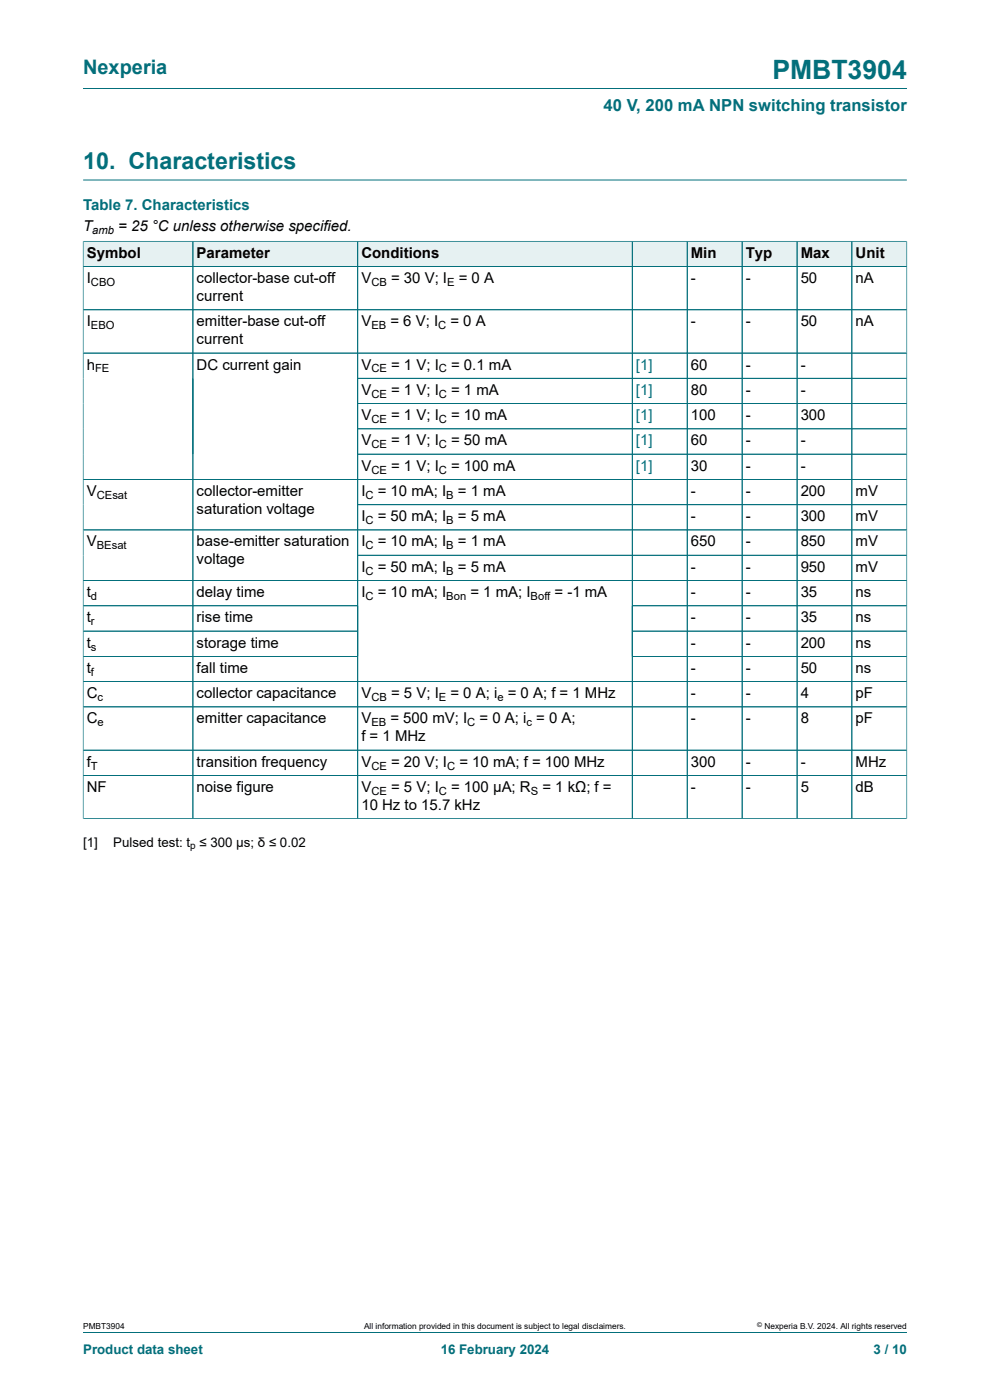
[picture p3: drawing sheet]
<svg xmlns="http://www.w3.org/2000/svg" width="210mm" height="297mm" viewBox="0 0 210 297" stroke-linecap="round" stroke-linejoin="round" font-family="sans-serif">
<defs><g id="words">
<text font-size="5.6" fill="#036f7b" x="163.8" y="16.8">PMBT3904</text>
<text font-size="4.9" fill="#036f7b" x="17.6" y="35.9">10. Characteristics</text>
<text font-size="4.2" fill="#036f7b" x="17.6" y="15.6">Nexperia</text>
<text font-size="3.5" fill="#036f7b" x="128" y="23.7">40 V, 200 mA NPN switching transistor</text>
<text font-size="3.2" fill="#036f7b" x="17.6" y="44.5">Table 7. Characteristics</text>
<g font-size="3.2">
<text x="17.6" y="49.1">T</text>
<text x="25.1" y="49.1">= 25 °C unless otherwise specified.</text>
<text x="18.4" y="54.7">Symbol</text>
<text x="41.7" y="54.7">Parameter</text>
<text x="76.7" y="54.7">Conditions</text>
<text x="146.5" y="54.7">Min</text>
<text x="158.2" y="54.7">Typ</text>
<text x="169.8" y="54.7">Max</text>
<text x="181.5" y="54.7">Unit</text>
<text x="18.4" y="60.1">I</text>
<text x="41.7" y="60.1">collector-base cut-off</text>
<text x="41.7" y="63.9">current</text>
<text x="76.7" y="60.1">V</text>
<text x="83" y="60.1">= 30 V; I</text>
<text x="97.3" y="60.1">= 0 A</text>
<text x="146.5" y="60.1">-</text>
<text x="158.2" y="60.1">-</text>
<text x="169.8" y="60.1">50</text>
<text x="181.5" y="60.1">nA</text>
<text x="18.4" y="69.2">I</text>
<text x="41.7" y="69.2">emitter-base cut-off</text>
<text x="76.7" y="69.2">V</text>
<text x="82.8" y="69.2">= 6 V; I</text>
<text x="95.5" y="69.2">= 0 A</text>
<text x="146.5" y="69.2">-</text>
<text x="158.2" y="69.2">-</text>
<text x="169.8" y="69.2">50</text>
<text x="181.5" y="69.2">nA</text>
<text x="41.7" y="73">current</text>
<text x="18.4" y="78.4">h</text>
<text x="41.7" y="78.4">DC current gain</text>
<text x="76.7" y="78.4">V</text>
<text x="76.7" y="83.8">V</text>
<text x="83" y="78.4">= 1 V; I</text>
<text x="83" y="83.8">= 1 V; I</text>
<text x="95.7" y="78.4">= 0.1 mA</text>
<text x="95.7" y="83.8">= 1 mA</text>
<text x="146.5" y="78.4">60</text>
<text x="146.5" y="83.8">80</text>
<text x="158.2" y="78.4">-</text>
<text x="158.2" y="83.8">-</text>
<text x="169.8" y="78.4">-</text>
<text x="169.8" y="83.8">-</text>
<text x="76.7" y="89.1">V</text>
<text x="83" y="89.1">= 1 V; I</text>
<text x="95.7" y="89.1">= 10 mA</text>
<text x="146.5" y="89.1">100</text>
<text x="158.2" y="89.1">-</text>
<text x="169.8" y="89.1">300</text>
<text x="76.7" y="94.5">V</text>
<text x="83" y="94.5">= 1 V; I</text>
<text x="95.7" y="94.5">= 50 mA</text>
<text x="146.5" y="94.5">60</text>
<text x="158.2" y="94.5">-</text>
<text x="169.8" y="94.5">-</text>
<text x="76.7" y="99.8">V</text>
<text x="83" y="99.8">= 1 V; I</text>
<text x="95.7" y="99.8">= 100 mA</text>
<text x="146.5" y="99.8">30</text>
<text x="158.2" y="99.8">-</text>
<text x="169.8" y="99.8">-</text>
<text x="18.4" y="105.2">V</text>
<text x="41.7" y="105.2">collector-emitter</text>
<text x="76.7" y="105.2">I</text>
<text x="80.1" y="105.2">= 10 mA; I</text>
<text x="97.1" y="105.2">= 1 mA</text>
<text x="146.5" y="105.2">-</text>
<text x="158.2" y="105.2">-</text>
<text x="169.8" y="105.2">200</text>
<text x="181.5" y="105.2">mV</text>
<text x="41.7" y="109">saturation voltage</text>
<text x="76.7" y="110.6">I</text>
<text x="80.1" y="110.6">= 50 mA; I</text>
<text x="97.1" y="110.6">= 5 mA</text>
<text x="146.5" y="110.6">-</text>
<text x="158.2" y="110.6">-</text>
<text x="169.8" y="110.6">300</text>
<text x="181.5" y="110.6">mV</text>
<text x="18.4" y="115.9">V</text>
<text x="41.7" y="115.9">base-emitter saturation</text>
<text x="41.7" y="119.7">voltage</text>
<text x="76.7" y="115.9">I</text>
<text x="80.1" y="115.9">= 10 mA; I</text>
<text x="97.1" y="115.9">= 1 mA</text>
<text x="146.5" y="115.9">650</text>
<text x="158.2" y="115.9">-</text>
<text x="169.8" y="115.9">850</text>
<text x="181.5" y="115.9">mV</text>
<text x="76.7" y="121.3">I</text>
<text x="80.1" y="121.3">= 50 mA; I</text>
<text x="97.1" y="121.3">= 5 mA</text>
<text x="146.5" y="121.3">-</text>
<text x="158.2" y="121.3">-</text>
<text x="169.8" y="121.3">950</text>
<text x="181.5" y="121.3">mV</text>
<text x="18.4" y="126.7">t</text>
<text x="41.7" y="126.7">delay time</text>
<text x="76.7" y="126.7">I</text>
<text x="80.1" y="126.7">= 10 mA; I</text>
<text x="99.8" y="126.7">= 1 mA; I</text>
<text x="117.6" y="126.7">= -1 mA</text>
<text x="146.5" y="126.7">-</text>
<text x="158.2" y="126.7">-</text>
<text x="169.8" y="126.7">35</text>
<text x="181.5" y="126.7">ns</text>
<text x="18.4" y="132">t</text>
<text x="18.4" y="137.4">t</text>
<text x="41.7" y="132">rise time</text>
<text x="41.7" y="137.4">storage time</text>
<text x="146.5" y="132">-</text>
<text x="146.5" y="137.4">-</text>
<text x="158.2" y="132">-</text>
<text x="158.2" y="137.4">-</text>
<text x="169.8" y="132">35</text>
<text x="169.8" y="137.4">200</text>
<text x="181.5" y="132">ns</text>
<text x="181.5" y="137.4">ns</text>
<text x="18.4" y="142.7">t</text>
<text x="41.7" y="142.7">fall time</text>
<text x="146.5" y="142.7">-</text>
<text x="158.2" y="142.7">-</text>
<text x="169.8" y="142.7">50</text>
<text x="181.5" y="142.7">ns</text>
<text x="18.4" y="148.1">C</text>
<text x="41.7" y="148.1">collector capacitance</text>
<text x="76.7" y="148.1">V</text>
<text x="83" y="148.1">= 5 V; I</text>
<text x="95.5" y="148.1">= 0 A; i = 0 A; f = 1 MHz</text>
<text x="146.5" y="148.1">-</text>
<text x="158.2" y="148.1">-</text>
<text x="169.8" y="148.1">4</text>
<text x="181.5" y="148.1">pF</text>
<text x="18.4" y="153.5">C</text>
<text x="41.7" y="153.5">emitter capacitance</text>
<text x="76.7" y="153.5">V</text>
<text x="82.8" y="153.5">= 500 mV; I</text>
<text x="101.7" y="153.5">= 0 A; i = 0 A;</text>
<text x="146.5" y="153.5">-</text>
<text x="158.2" y="153.5">-</text>
<text x="169.8" y="153.5">8</text>
<text x="181.5" y="153.5">pF</text>
<text x="76.7" y="157.3">f = 1 MHz</text>
<text x="18.4" y="162.6">f</text>
<text x="41.7" y="162.6">transition frequency</text>
<text x="76.7" y="162.6">V</text>
<text x="83" y="162.6">= 20 V; I</text>
<text x="97.4" y="162.6">= 10 mA; f = 100 MHz</text>
<text x="146.5" y="162.6">300</text>
<text x="158.2" y="162.6">-</text>
<text x="169.8" y="162.6">-</text>
<text x="181.5" y="162.6">MHz</text>
<text x="18.4" y="168">NF</text>
<text x="41.7" y="168">noise figure</text>
<text x="76.7" y="168">V</text>
<text x="76.7" y="171.8">10 Hz to 15.7 kHz</text>
<text x="83" y="168">= 5 V; I</text>
<text x="95.7" y="168">= 100 µA; R</text>
<text x="115" y="168">= 1 kΩ; f =</text>
<text x="146.5" y="168">-</text>
<text x="158.2" y="168">-</text>
<text x="169.8" y="168">5</text>
<text x="181.5" y="168">dB</text>
</g>
<g font-size="3.2" fill="#00f">
<text x="134.9" y="78.4">[1]</text>
<text x="134.9" y="83.8">[1]</text>
<text x="134.9" y="89.1">[1]</text>
<text x="134.9" y="94.5">[1]</text>
<text x="134.9" y="99.8">[1]</text>
</g>
<g font-size="2.8">
<text x="17.6" y="179.6">[1]</text>
<text x="24" y="179.6">Pulsed test: t ≤ 300 μs; δ ≤ 0.02</text>
</g>
<g font-size="2.8" fill="#036f7b">
<text x="17.6" y="287.2">Product data sheet</text>
<text x="93.5" y="287.2">16 February 2024</text>
<text x="185.3" y="287.2">3 / 10</text>
</g>
<g font-size="2.4">
<text x="19.6" y="49.7">amb</text>
<text x="19.3" y="60.7">CBO</text>
<text x="78.8" y="60.7">CB</text>
<text x="94.8" y="60.7">E</text>
<text x="19.3" y="69.8">EBO</text>
<text x="78.8" y="69.8">EB</text>
<text x="92.9" y="69.8">C</text>
<text x="20.2" y="79">FE</text>
<text x="78.8" y="79">CE</text>
<text x="93.1" y="79">C</text>
<text x="78.8" y="84.4">CE</text>
<text x="78.8" y="89.7">CE</text>
<text x="93.1" y="84.4">C</text>
<text x="93.1" y="89.7">C</text>
<text x="78.8" y="95.1">CE</text>
<text x="93.1" y="95.1">C</text>
<text x="78.8" y="100.5">CE</text>
<text x="93.1" y="100.5">C</text>
<text x="20.5" y="105.8">CEsat</text>
<text x="77.5" y="105.8">C</text>
<text x="94.7" y="105.8">B</text>
<text x="77.5" y="111.2">C</text>
<text x="94.7" y="111.2">B</text>
<text x="20.5" y="116.6">BEsat</text>
<text x="77.5" y="116.6">C</text>
<text x="94.7" y="116.6">B</text>
<text x="77.5" y="121.9">C</text>
<text x="94.7" y="121.9">B</text>
<text x="19.3" y="127.3">d</text>
<text x="77.5" y="127.3">C</text>
<text x="94.7" y="127.3">Bon</text>
<text x="112.6" y="127.3">Boff</text>
<text x="19.3" y="132.6">r</text>
<text x="19.3" y="138">s</text>
<text x="19.3" y="143.4">f</text>
<text x="20.7" y="148.7">c</text>
<text x="78.8" y="148.7">CB</text>
<text x="93.1" y="148.7">E</text>
<text x="105.5" y="148.7">e</text>
<text x="20.7" y="154.1">e</text>
<text x="78.8" y="154.1">EB</text>
<text x="99.1" y="154.1">C</text>
<text x="111.7" y="154.1">c</text>
<text x="19.3" y="163.3">T</text>
<text x="78.8" y="163.3">CE</text>
<text x="94.8" y="163.3">C</text>
<text x="78.8" y="168.6">CE</text>
<text x="93.1" y="168.6">C</text>
<text x="112.6" y="168.6">S</text>
</g>
<text font-size="2.1" x="40.3" y="180.2">p</text>
<g font-size="1.8">
<text x="17.6" y="282">PMBT3904</text>
<text x="77.2" y="282">All information provided in this document is subject to legal disclaimers.</text>
<text x="162.2" y="282">Nexperia B.V. 2024. All rights reserved</text>
</g>
<text font-size="1.4" x="160.6" y="281.6">©</text>
</g></defs>
<path d="M17.6 18.8h174.8M17.6 38.2h174.8" fill="none" stroke="#036f7b" stroke-width=".21"/>
<path d="M17.7 51.3h23.2v5.2h-23.2z" fill="#e6f1f2"/>
<path d="M17.6 51.1v5.5h23.3v-5.4h-23.3" fill="none" stroke="#036f7b" stroke-width=".21"/>
<path d="M41 51.3h34.8v5.2h-34.8z" fill="#e6f1f2"/>
<path d="M40.9 51.2h35v5.4h-35z" fill="none" stroke="#036f7b" stroke-width=".21"/>
<path d="M75.9 51.3h58.1v5.2h-58.1z" fill="#e6f1f2"/>
<path d="M75.9 51.2h58.2v5.4h-58.2z" fill="none" stroke="#036f7b" stroke-width=".21"/>
<path d="M134.2 51.3h11.5v5.2h-11.5z" fill="#e6f1f2"/>
<path d="M134.1 51.2h11.7v5.4h-11.7z" fill="none" stroke="#036f7b" stroke-width=".21"/>
<path d="M145.8 51.3h11.5v5.2h-11.5z" fill="#e6f1f2"/>
<path d="M145.8 51.2h11.6v5.4h-11.6z" fill="none" stroke="#036f7b" stroke-width=".21"/>
<path d="M157.5 51.3h11.5v5.2h-11.5z" fill="#e6f1f2"/>
<path d="M157.4 51.2h11.7v5.4h-11.7z" fill="none" stroke="#036f7b" stroke-width=".21"/>
<path d="M169.1 51.3h11.5v5.2h-11.5z" fill="#e6f1f2"/>
<path d="M169.1 51.2h11.6v5.4h-11.6z" fill="none" stroke="#036f7b" stroke-width=".21"/>
<path d="M180.8 51.3h11.5v5.2h-11.5z" fill="#e6f1f2"/>
<g fill="none" stroke="#036f7b" stroke-width=".21">
<path d="M17.6 56.6h174.8M17.6 51.3v122.4M17.7 51.2h174.7M40.9 51.3v122.4M75.9 51.3v122.4M134.1 51.3v122.4M145.8 51.3v122.4M157.4 51.3v122.4M169.1 51.3v122.4M180.7 51.2v122.5M192.4 51.1v122.6M17.6 65.7h174.8"/>
<path d="M17.6 74.9h174.8M75.9 80.3h116.5M75.9 85.6h116.5M75.9 91h116.5M75.9 96.3h116.5M17.6 112.4h174.8M75.9 107.1h116.5M75.9 117.8h116.5M192.4 101.7h-174.8M17.6 123.2h174.8M17.6 128.5h58.3M17.6 133.9h58.3"/>
<path d="M17.6 139.2h58.3M134.1 133.9h58.3M192.4 128.5h-58.3M192.4 139.2h-58.3M17.6 144.6h174.8M17.6 150h174.8M17.6 159.1h174.8M17.6 173.7h174.8M17.6 164.5h174.8M17.6 282.6h174.8"/>
</g>
<use href="#words"/>
</svg>
